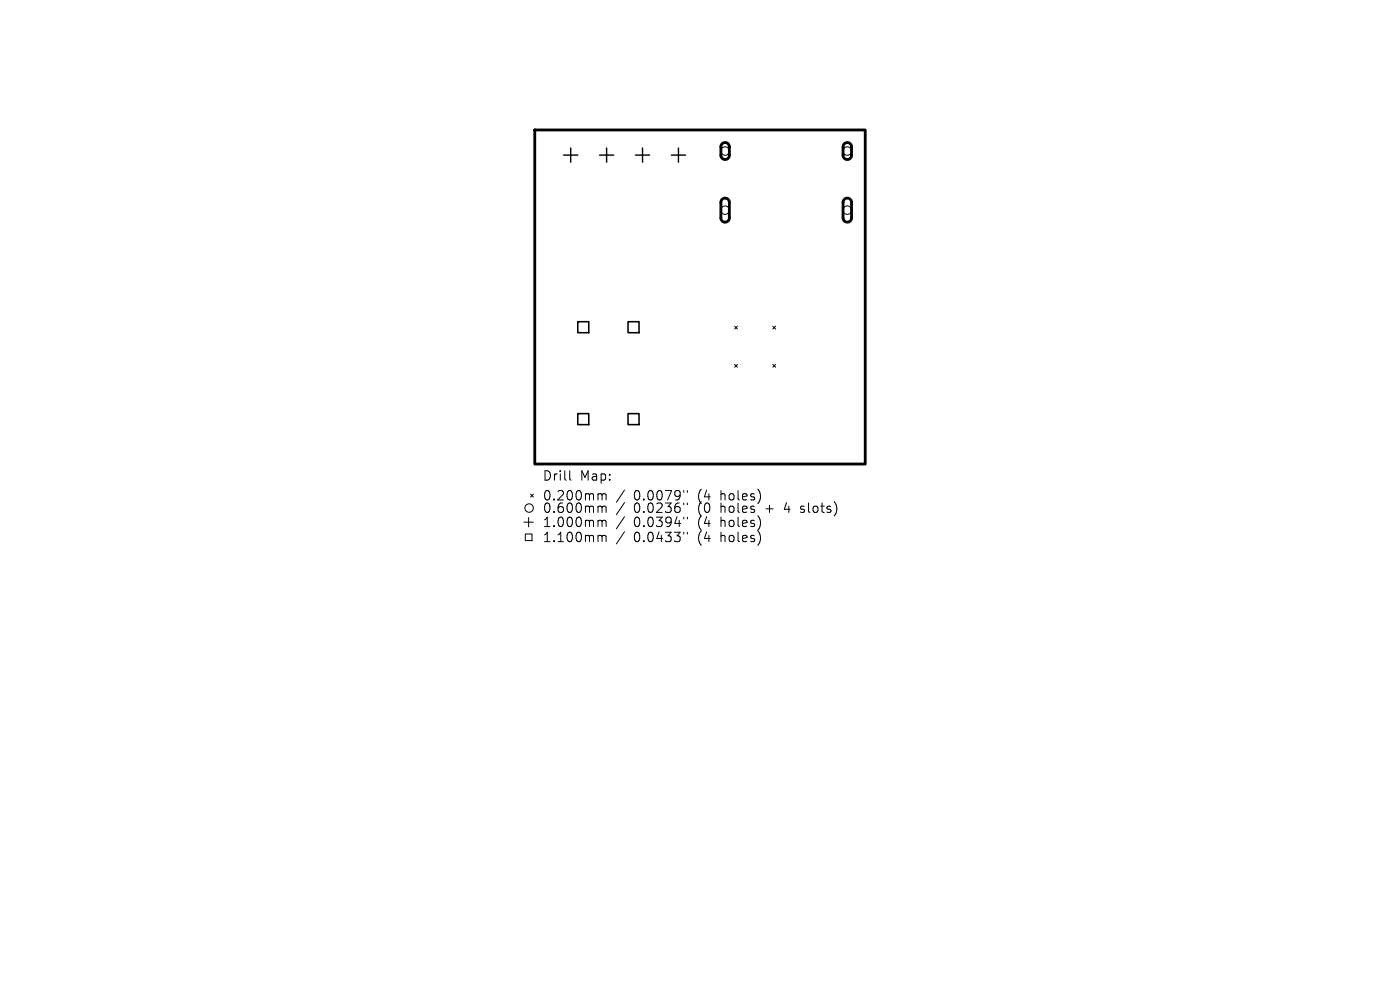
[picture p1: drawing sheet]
<svg xmlns="http://www.w3.org/2000/svg" width="297mm" height="210mm" viewBox="0 0 297 210" stroke-linecap="round" stroke-linejoin="round" font-family="sans-serif">
<defs><g id="words">
<g font-size="2.8">
<text x="115.1" y="102.2">Drill</text>
<text x="115.1" y="106.4">0.200mm</text>
<text x="123.1" y="102.2">Map:</text>
<text x="134.4" y="106.4">0.0079&quot;</text>
<text x="148" y="106.4">(4</text>
<text x="152.9" y="106.4">holes)</text>
<text x="115.1" y="109">0.600mm</text>
<text x="115.1" y="112">1.000mm</text>
<text x="134.4" y="109">0.0236&quot;</text>
<text x="134.4" y="112">0.0394&quot;</text>
<text x="148" y="109">(0</text>
<text x="148" y="112">(4</text>
<text x="152.9" y="109">holes</text>
<text x="152.9" y="112">holes)</text>
<text x="162.5" y="109">+</text>
<text x="166.6" y="109">4</text>
<text x="170.1" y="109">slots)</text>
<text x="115.1" y="115.2">1.100mm</text>
<text x="134.4" y="115.2">0.0433&quot;</text>
<text x="148" y="115.2">(4</text>
<text x="152.9" y="115.2">holes)</text>
</g>
</g></defs>
<path d="M113.4 27.6h70.2v70.8h-70.2zM153.2 30.5a.9 .9 0 0 1 1-.2 .9 .9 0 0 1 .5 .8v1.8a.9 .9 0 0 1-.9 .9 .9 .9 0 0 1-.9-.9v-1.8zM179.1 30.5a.9 .9 0 0 1 1-.2 .9 .9 0 0 1 .5 .8v1.8a.9 .9 0 0 1-.9 .9 .9 .9 0 0 1-.9-.9l.1-1.8zM153.2 42.3a.9 .9 0 0 1 1-.2 .9 .9 0 0 1 .5 .8v3.3a.9 .9 0 0 1-.9 .9 .9 .9 0 0 1-.9-.9v-3.3zM179.1 42.3a.9 .9 0 0 1 1-.2 .9 .9 0 0 1 .5 .8v3.3a.9 .9 0 0 1-.9 .9 .9 .9 0 0 1-.9-.9l.1-3.3z" fill="none" stroke="#000" stroke-width=".6"/>
<g fill="none" stroke="#000" stroke-width=".21">
<path d="M155.8 69.2l.6 .6M155.8 77.3l.6 .6M156.4 69.2l-.6 .6M156.4 77.3l-.6 .6M163.9 77.3l.6 .6M163.9 69.2l.6 .6M164.5 69.2l-.6 .6M164.5 77.3l-.6 .6M120.9 99.9v1.7l.2 .3M111.1 110.8h2M111.4 113.3h1.5v1.4h-1.5zM112.1 109.8v2"/>
<path d="M112.5 104.8l.6 .6M113.1 104.8l-.6 .6M127.4 104.7l.3 .3M127.4 107.4l.3 .3M127.4 110.4l.3 .3M127.4 113.6l.3 .3M127.7 105v1.1M127.7 107.7v1M127.7 110.7v1M127.7 113.9v1M127.7 105l.3-.3 .5 .1 .1 1.3M127.7 107.7l.3-.3 .5 .1 .1 1.2"/>
<path d="M127.7 110.7l.3-.3 .5 .1 .1 1.2M127.7 113.9l.3-.3 .5 .1 .1 1.2M132.5 104l-1.7 2.5M132.5 106.6l-1.7 2.6M132.5 109.6l-1.7 2.6M132.5 112.8l-1.7 2.6M145.1 104.1v.3M145.1 106.7v.4M145.1 109.7v.4M145.1 112.9v.4M145.8 104.1v.3M145.8 106.7v.4"/>
<path d="M145.8 109.7v.4M145.8 112.9v.4M161.2 104.6v1.4M161.2 110.3v1.3M161.2 113.5v1.3"/>
<circle cx="153.8" cy="32" r=".9"/>
<circle cx="179.7" cy="32" r=".9"/>
<circle cx="153.8" cy="44.6" r=".9"/>
<circle cx="179.7" cy="44.6" r=".9"/>
<circle cx="112.2" cy="107.8" r=".9"/>
</g>
<path d="M119.6 32.9h3M121.1 31.4v3M127.2 32.9h3M128.7 31.4v3M134.8 32.9h3M136.3 31.4v3M142.4 32.9h3M143.9 31.4v3" fill="none" stroke="#000" stroke-width=".3"/>
<path d="M122.6 68.2h2.3v2.4h-2.3zM133.2 68.2h2.4v2.4h-2.4zM122.6 87.7h2.3v2.4h-2.3zM133.2 87.7h2.4v2.4h-2.4z" fill="none" stroke="#000" stroke-width=".33"/>
<use href="#words"/>
</svg>
